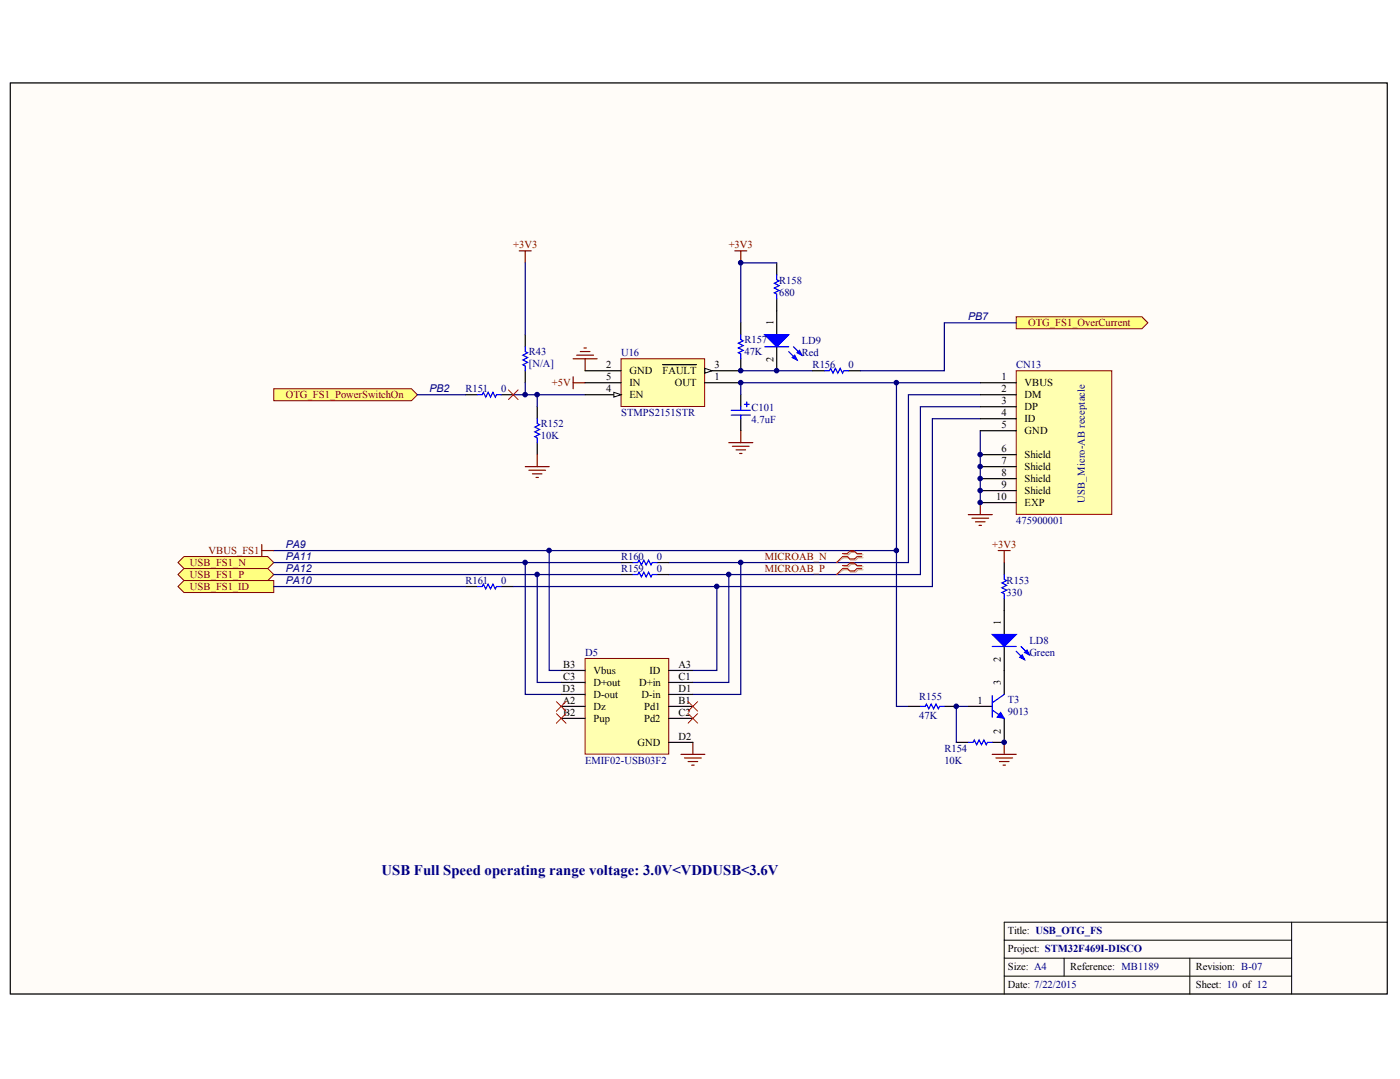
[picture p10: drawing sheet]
<svg xmlns="http://www.w3.org/2000/svg" width="269mm" height="207mm" viewBox="0 0 269 207" stroke-linecap="round" stroke-linejoin="round" font-family="sans-serif">
<defs><g id="words">
<text font-size="2.8" fill="#000080" x="73.3" y="168">USB Full Speed operating range voltage: 3.0V&lt;VDDUSB&lt;3.6V</text>
<g font-size="2" fill="#800000">
<text x="98.5" y="47.6">+3V3</text>
<text x="139.9" y="47.6">+3V3</text>
<text x="197.4" y="62.6">OTG_FS1_OverCurrent</text>
<text x="54.9" y="76.4">OTG_FS1_PowerSwitchOn</text>
<text x="106" y="74.1">+5V</text>
<text x="40.1" y="106.3">VBUS_FS1</text>
<text x="146.8" y="107.4">MICROAB_N</text>
<text x="190.5" y="105.1">+3V3</text>
<text x="36.5" y="108.6">USB_FS1_N</text>
<text x="36.5" y="110.9">USB_FS1_P</text>
<text x="36.5" y="113.2">USB_FS1_ID</text>
<text x="146.8" y="109.7">MICROAB_P</text>
</g>
<g font-size="2" fill="#000080">
<text x="149.6" y="54.5">R158</text>
<text x="149.6" y="56.8">680</text>
<text x="142.9" y="65.8">R157</text>
<text x="185.9" y="61.5">PB7</text>
<text x="101.5" y="68.1">R43</text>
<text x="101.5" y="70.4">[N/A]</text>
<text x="119.2" y="68.3">U16</text>
<text x="142.9" y="68.1">47K</text>
<text x="154" y="66">LD9</text>
<text x="154" y="68.3">Red</text>
<text x="156" y="70.6">R156</text>
<text x="162.9" y="70.6">0</text>
<text x="195.1" y="70.6">CN13</text>
<text x="82.5" y="75.3">PB2</text>
<text x="89.4" y="75.2">R151</text>
<text x="96.3" y="75.2">0</text>
<text x="103.8" y="81.9">R152</text>
<text x="119.2" y="79.8">STMPS2151STR</text>
<text x="144.3" y="78.9">C101</text>
<text x="144.3" y="81.2">4.7uF</text>
<text x="103.8" y="84.2">10K</text>
<text x="195.1" y="100.5">475900001</text>
<text x="208.3" y="96.5" transform="rotate(-90 208.3 96.5)">USB_Micro-AB receptacle</text>
<text x="54.9" y="105.2">PA9</text>
<text x="54.9" y="107.5">PA11</text>
<text x="119.2" y="107.4">R160</text>
<text x="126.1" y="107.4">0</text>
<text x="54.9" y="112.1">PA10</text>
<text x="54.9" y="109.8">PA12</text>
<text x="89.4" y="112">R161</text>
<text x="96.3" y="112">0</text>
<text x="119.2" y="109.7">R159</text>
<text x="126.1" y="109.7">0</text>
<text x="193.3" y="112">R153</text>
<text x="193.3" y="114.3">330</text>
<text x="112.3" y="125.9">D5</text>
<text x="197.7" y="123.6">LD8</text>
<text x="197.7" y="125.9">Green</text>
<text x="176.5" y="134.4">R155</text>
<text x="193.5" y="134.8">T3</text>
<text x="193.5" y="137.1">9013</text>
<text x="176.5" y="138">47K</text>
<text x="112.3" y="146.6">EMIF02-USB03F2</text>
<text x="181.3" y="144.3">R154</text>
<text x="181.3" y="146.6">10K</text>
</g>
<g font-size="2">
<text x="148.5" y="62.4" transform="rotate(-90 148.5 62.4)">1</text>
<text x="116.4" y="70.6">2</text>
<text x="120.9" y="71.8">GND</text>
<text x="127.2" y="71.8">FAULT</text>
<text x="137.2" y="70.6">3</text>
<text x="148.5" y="69.5" transform="rotate(-90 148.5 69.5)">2</text>
<text x="116.4" y="72.9">5</text>
<text x="116.4" y="75.2">4</text>
<text x="120.9" y="74.1">IN</text>
<text x="120.9" y="76.4">EN</text>
<text x="129.5" y="74.1">OUT</text>
<text x="137.2" y="72.9">1</text>
<text x="192.3" y="72.9">1</text>
<text x="192.3" y="75.2">2</text>
<text x="192.3" y="77.5">3</text>
<text x="196.7" y="74.1">VBUS</text>
<text x="196.7" y="76.4">DM</text>
<text x="192.3" y="79.8">4</text>
<text x="192.3" y="82.1">5</text>
<text x="196.7" y="78.7">DP</text>
<text x="196.7" y="81">ID</text>
<text x="196.7" y="83.3">GND</text>
<text x="192.3" y="86.7">6</text>
<text x="192.3" y="89">7</text>
<text x="196.7" y="87.9">Shield</text>
<text x="191.3" y="95.9">10</text>
<text x="192.3" y="91.3">8</text>
<text x="192.3" y="93.6">9</text>
<text x="196.7" y="90.2">Shield</text>
<text x="196.7" y="92.5">Shield</text>
<text x="196.7" y="94.8">Shield</text>
<text x="196.7" y="97.1">EXP</text>
<text x="192.2" y="119.9" transform="rotate(-90 192.2 119.9)">1</text>
<text x="108.1" y="128.2">B3</text>
<text x="108.1" y="130.5">C3</text>
<text x="114" y="129.3">Vbus</text>
<text x="114" y="131.6">D+out</text>
<text x="122.7" y="131.6">D+in</text>
<text x="124.7" y="129.3">ID</text>
<text x="130.3" y="128.2">A3</text>
<text x="130.3" y="130.5">C1</text>
<text x="192.2" y="131.4" transform="rotate(-90 192.2 131.4)">3</text>
<text x="192.2" y="127" transform="rotate(-90 192.2 127)">2</text>
<text x="108" y="132.8">D3</text>
<text x="108.1" y="135.1">A2</text>
<text x="108.1" y="137.4">B2</text>
<text x="114" y="136.2">Dz</text>
<text x="114" y="133.9">D-out</text>
<text x="123.2" y="133.9">D-in</text>
<text x="123.7" y="136.2">Pd1</text>
<text x="130.3" y="135.1">B1</text>
<text x="130.3" y="137.4">C2</text>
<text x="130.3" y="132.8">D1</text>
<text x="187.7" y="135.1">1</text>
<text x="114" y="138.5">Pup</text>
<text x="122.4" y="143.1">GND</text>
<text x="123.7" y="138.5">Pd2</text>
<text x="130.3" y="142">D2</text>
<text x="192.2" y="140.8" transform="rotate(-90 192.2 140.8)">2</text>
<text x="193.5" y="179.2">Title: USB_OTG_FS</text>
<text x="193.5" y="182.7">Project: STM32F469I-DISCO</text>
<text x="193.5" y="186.2">Size: A4</text>
<text x="193.5" y="189.7">Date: 7/22/2015</text>
<text x="205.5" y="186.2">Reference: MB1189</text>
<text x="229.6" y="189.7">Sheet: 10 of 12</text>
<text x="229.6" y="186.2">Revision: B-07</text>
</g>
</g></defs>
<path d="M2 15.9h264.4v174.8h-264.4z" fill="#fffcf8" stroke="#000" stroke-width=".19"/>
<path d="M248 177v13.8M266.4 177h-73.6v13.8M192.8 180.4h55.2M192.8 183.9h55.2M192.8 187.3h55.2M204.3 183.9v3.4M228.5 183.9v6.9" fill="none" stroke="#000" stroke-width=".19"/>
<path d="M110 72.3v2.3M110 73.5h2.3M110 68.9h4.6M110.7 68.2h3.3M111.4 67.5h1.9M112.1 66.8h.5M112.3 68.9v2.3" fill="none" stroke="#800000" stroke-width=".23"/>
<path d="M98.6 75.8h13.7" fill="none" stroke="#000080" stroke-width=".23"/>
<g fill="#ffff80" stroke="#800000" stroke-width=".19">
<path d="M52.6 74.6h26.4l1.2 1.2-1.2 1.1h-26.4z" fill-rule="evenodd"/>
<path d="M195.1 60.8h24.2l1.1 1.2-1.1 1.1h-24.2z" fill-rule="evenodd"/>
</g>
<path d="M141.1 48.1h2.3M142.2 48.1v2.3M139.9 85h4.6M140.6 85.6h3.2M141.3 86.3h1.9M142 87h.5M142.2 82.7v2.3" fill="none" stroke="#800000" stroke-width=".23"/>
<path d="M149.1 50.4v2.3M149.1 57.4v6.9M149.1 66.6v4.6" fill="none" stroke="#000" stroke-width=".23"/>
<g fill="#00f" stroke="#00f" stroke-width=".23">
<path d="M146.8 64.3h4.6l-2.3 2.3z"/>
<path d="M152.6 68.2l.4 .9-.9-.5z"/>
<path d="M153.5 67.2l.5 1-1-.5z"/>
</g>
<path d="M149.1 52.7v1l.5 .2-.9 .5 .9 .4-.9 .5 .9 .4-.9 .5 .4 .2v1M146.8 66.6h4.6M151.4 67.5l1.6 1.6M152.4 66.6l1.6 1.6" fill="none" stroke="#00f" stroke-width=".23"/>
<path d="M149.1 50.4h-6.9v11.6M142.2 71.2h13.8" fill="none" stroke="#000080" stroke-width=".23"/>
<g fill="#ffff80" stroke="#800000" stroke-width=".19">
<path d="M35.3 106.8h16.1l1.2 1.2-1.2 1.1h-16.1l-1.1-1.1z" fill-rule="evenodd"/>
<path d="M35.3 109.1h16.1l1.2 1.2-1.2 1.1h-16.1l-1.1-1.1z" fill-rule="evenodd"/>
<path d="M35.3 111.4h17.3v2.3h-17.3l-1.1-1.1z" fill-rule="evenodd"/>
</g>
<path d="M185.9 98.8h4.6M186.6 99.5h3.2M188.2 96.5v2.3M187.3 100.1h1.8M188 100.8h.5" fill="none" stroke="#800000" stroke-width=".23"/>
<path d="M89.4 75.8h2.3M96.3 75.8h2.3M142.2 75.8v2.3M156 71.2h2.3M162.9 71.2h2.3M142.2 80.4v2.3M89.4 112.6h2.3M96.3 112.6h2.3" fill="none" stroke="#000" stroke-width=".23"/>
<path d="M91.7 75.8h.9l.2-.5 .5 .9 .4-.9 .5 .9 .4-.9 .5 .9 .2-.4h1M140.4 78.7h3.7M140.4 79.7h3.7M142.2 78.1v.6M142.2 79.7v.7M142.9 77.6h.9M143.4 77.1v1M158.3 71.2h1l.2-.5 .4 .9 .5-.9 .5 .9 .4-.9 .5 .9 .2-.4h.9M91.7 112.6h.9l.2-.5 .5 .9 .4-.9 .5 .9 .4-.9 .5 .9 .2-.4h1" fill="none" stroke="#00f" stroke-width=".23"/>
<path d="M188.2 73.5h-46v2.3M188.2 80.4h-9.2v32.2h-80.4M188.2 82.7v13.8" fill="none" stroke="#000080" stroke-width=".23"/>
<path d="M119.2 68.9h16.1v9.1h-16.1z" fill="#ffffb0" stroke="#800000" stroke-width=".19"/>
<path d="M112.3 71.2h6.9M112.3 73.5h6.9M112.3 75.8h6.9" fill="none" stroke="#000" stroke-width=".23"/>
<path d="M117.9 75.3l1.3 .5-1.3 .4z" fill="#fffcf8" stroke="#000" stroke-width=".19"/>
<path d="M135.3 73.5h6.9M135.3 71.2h6.9" fill="none" stroke="#000" stroke-width=".23"/>
<path d="M135.3 70.7l1.4 .5-1.4 .4z" fill="#fffcf8" stroke="#000" stroke-width=".19"/>
<path d="M127.2 70h6.5" fill="none" stroke="#000" stroke-width=".23"/>
<path d="M80.2 75.8h9.2M172.1 73.5v32.2h-119.5M188.2 75.8h-13.8v32.2h-46M188.2 78.1h-11.5v32.2h-48.3M195.1 62h-13.8v9.2h-16.1M52.6 112.6h36.8" fill="none" stroke="#000080" stroke-width=".23"/>
<path d="M195.1 71.2h18.4v27.5h-18.4z" fill="#ffffb0" stroke="#800000" stroke-width=".19"/>
<g fill="none" stroke="#000" stroke-width=".23">
<path d="M103.2 78.1v2.3M142.2 62v2.3M142.2 68.9v2.3M188.2 73.5h6.9M188.2 75.8h6.9M188.2 78.1h6.9M103.2 85v2.3M188.2 80.4h6.9M188.2 82.7h6.9M188.2 87.3h6.9M188.2 89.6h6.9M188.2 91.9h6.9"/>
<path d="M188.2 94.2h6.9M188.2 96.5h6.9M119.2 108h2.3M119.2 110.3h2.3M126.1 108h2.3M126.1 110.3h2.3M192.8 108v2.3M192.8 114.9v6.9M174.4 135.6h2.3M181.3 135.6h2.3M185.9 135.6h4.6M192.8 124.1v9.2"/>
<path d="M192.8 137.9v4.6h-2.3M183.6 142.5h2.3"/>
</g>
<g fill="none" stroke="#800000" stroke-width=".23">
<path d="M100.9 89.6h4.6M101.5 90.3h3.3M102.2 90.9h1.9M102.9 91.6h.5M103.2 87.3v2.3M50.3 104.5v2.3M50.3 105.7h2.3M191.7 105.7h2.3M192.8 105.7v2.3M130.7 144.8h4.6M131.4 145.5h3.3M132.1 146.2h1.9"/>
<path d="M132.8 146.8h.5M133 142.5v2.3M190.5 144.8h4.6M191.2 145.5h3.2M191.9 146.2h1.8M192.6 146.8h.5M192.8 142.5v2.3"/>
</g>
<g fill="none" stroke="#00f" stroke-width=".23">
<path d="M142.2 64.3v.9l.5 .2-.9 .5 .9 .4-.9 .5 .9 .4-.9 .5 .4 .2v1M103.2 80.4v.9l.4 .2-.9 .5 .9 .4-.9 .5 .9 .4-.9 .5 .5 .2v1M121.5 108h1l.2-.5 .5 .9 .4-.9 .5 .9 .4-.9 .5 .9 .2-.4h.9M121.5 110.3h1l.2-.5 .5 .9 .4-.9 .5 .9 .4-.9 .5 .9 .2-.4h.9M192.8 110.3v.9l.5 .2-.9 .5 .9 .4-.9 .5 .9 .5-.9 .4 .4 .2v1M176.7 135.6h.9l.3-.5 .4 .9 .5-.9 .5 .9 .4-.9 .5 .9 .2-.4h.9M190.5 124.1h4.6M190.5 136.3l2.3 1.6M190.5 133.5v4.1M192.8 133.3l-2.3 1.6M195.1 125l1.6 1.6M196 124.1l1.7 1.6"/>
<path d="M185.9 142.5h.9l.3-.5 .4 .9 .5-.9 .5 .9 .4-.9 .5 .9 .2-.4h.9"/>
</g>
<path d="M52.6 108h66.6M52.6 110.3h66.6M100.9 108v25.3h6.9M103.2 110.3v20.7h4.6M105.5 105.7v23h2.3M137.6 112.6v16.1h-4.6M139.9 110.3v20.7h-6.9M142.2 108v25.3h-9.2M172.1 105.7v29.9h2.3M185.9 135.6h-2.3v6.9" fill="none" stroke="#000080" stroke-width=".23"/>
<g fill="#00f" stroke="#00f" stroke-width=".23">
<path d="M190.5 121.8h4.6l-2.3 2.3z"/>
<path d="M196.3 125.7l.4 .9-.9-.5z"/>
<path d="M197.2 124.8l.5 .9-1-.5z"/>
</g>
<path d="M162 106.5h.9l.5-.5h.9l.5 .5h.9M162 107h.9l.5 .5h.9l.5-.5h.9M162 108.8h.9l.5-.5h.9l.5 .5h.9M162 109.3h.9l.5 .5h.9l.5-.5h.9" fill="none" stroke="#d0a19e" stroke-width=".23"/>
<path d="M162 107l-1.4 1M162 109.3l-1.4 1" fill="none" stroke="#d0a19e" stroke-width=".19"/>
<path d="M161.8 106.2h.9l.5-.4h.9l.4 .4h1M161.8 106.8h.9l.5 .5h.9l.4-.5h1M161.8 108.5h.9l.5-.4h.9l.4 .4h1M161.8 109.1h.9l.5 .5h.9l.4-.5h1" fill="none" stroke="#f00" stroke-width=".23"/>
<path d="M97.6 74.8l1.9 1.9M99.5 74.8l-1.9 1.9M161.8 106.8l-1.2 1.2M161.8 109.1l-1.2 1.2" fill="none" stroke="#f00" stroke-width=".19"/>
<path d="M192.1 136.7l.7 1.2-1.4-.3z" fill="#00f" stroke="#00f" stroke-width=".19"/>
<path d="M112.3 126.4h16.1v18.3h-16.1z" fill="#ffffb0" stroke="#800000" stroke-width=".19"/>
<g fill="none" stroke="#000" stroke-width=".23">
<path d="M100.9 64.3v2.3M100.9 71.2v2.3M107.8 135.6h4.5M107.8 128.7h4.5M107.8 137.9h4.5M107.8 131h4.5M107.8 133.3h4.5M128.4 135.6h4.6M128.4 128.7h4.6M128.4 137.9h4.6M128.4 131h4.6M128.4 133.3h4.6"/>
<path d="M128.4 142.5h4.6"/>
</g>
<path d="M106.8 134.7l1.9 1.8M106.8 137l1.9 1.8M108.7 134.7l-1.9 1.8M108.7 137l-1.9 1.8M132.1 134.7l1.9 1.8M132.1 137l1.9 1.8M134 134.7l-1.9 1.8M134 137l-1.9 1.8" fill="none" stroke="#f00" stroke-width=".19"/>
<path d="M100.9 66.6v.9l.4 .2-.9 .5 .9 .4-.9 .5 .9 .4-.9 .5 .5 .2v1" fill="none" stroke="#00f" stroke-width=".23"/>
<path d="M100.9 50.4v13.9M100.9 73.5v2.3M103.2 75.8v2.3" fill="none" stroke="#000080" stroke-width=".23"/>
<path d="M99.7 48.1h2.3M100.9 48.1v2.3" fill="none" stroke="#800000" stroke-width=".23"/>
<g fill="#000080" stroke="#000080" stroke-width=".19">
<circle cx="100.8" cy="107.9" r=".44"/>
<circle cx="100.8" cy="75.7" r=".44"/>
<circle cx="103.1" cy="110.2" r=".44"/>
<circle cx="103.1" cy="75.7" r=".44"/>
<circle cx="105.4" cy="105.6" r=".44"/>
<circle cx="137.6" cy="112.5" r=".44"/>
<circle cx="139.9" cy="110.2" r=".44"/>
<circle cx="142.2" cy="107.9" r=".44"/>
<circle cx="142.2" cy="73.4" r=".44"/>
<circle cx="142.2" cy="71.1" r=".44"/>
<circle cx="142.2" cy="50.4" r=".44"/>
<circle cx="149.1" cy="71.1" r=".44"/>
<circle cx="172.1" cy="105.6" r=".44"/>
<circle cx="172.1" cy="73.4" r=".44"/>
<circle cx="183.6" cy="135.6" r=".44"/>
<circle cx="188.2" cy="96.4" r=".44"/>
<circle cx="188.2" cy="94.1" r=".44"/>
<circle cx="188.2" cy="91.8" r=".44"/>
<circle cx="188.2" cy="89.5" r=".44"/>
<circle cx="188.2" cy="87.2" r=".44"/>
<circle cx="192.8" cy="142.5" r=".44"/>
</g>
<use href="#words"/>
</svg>
